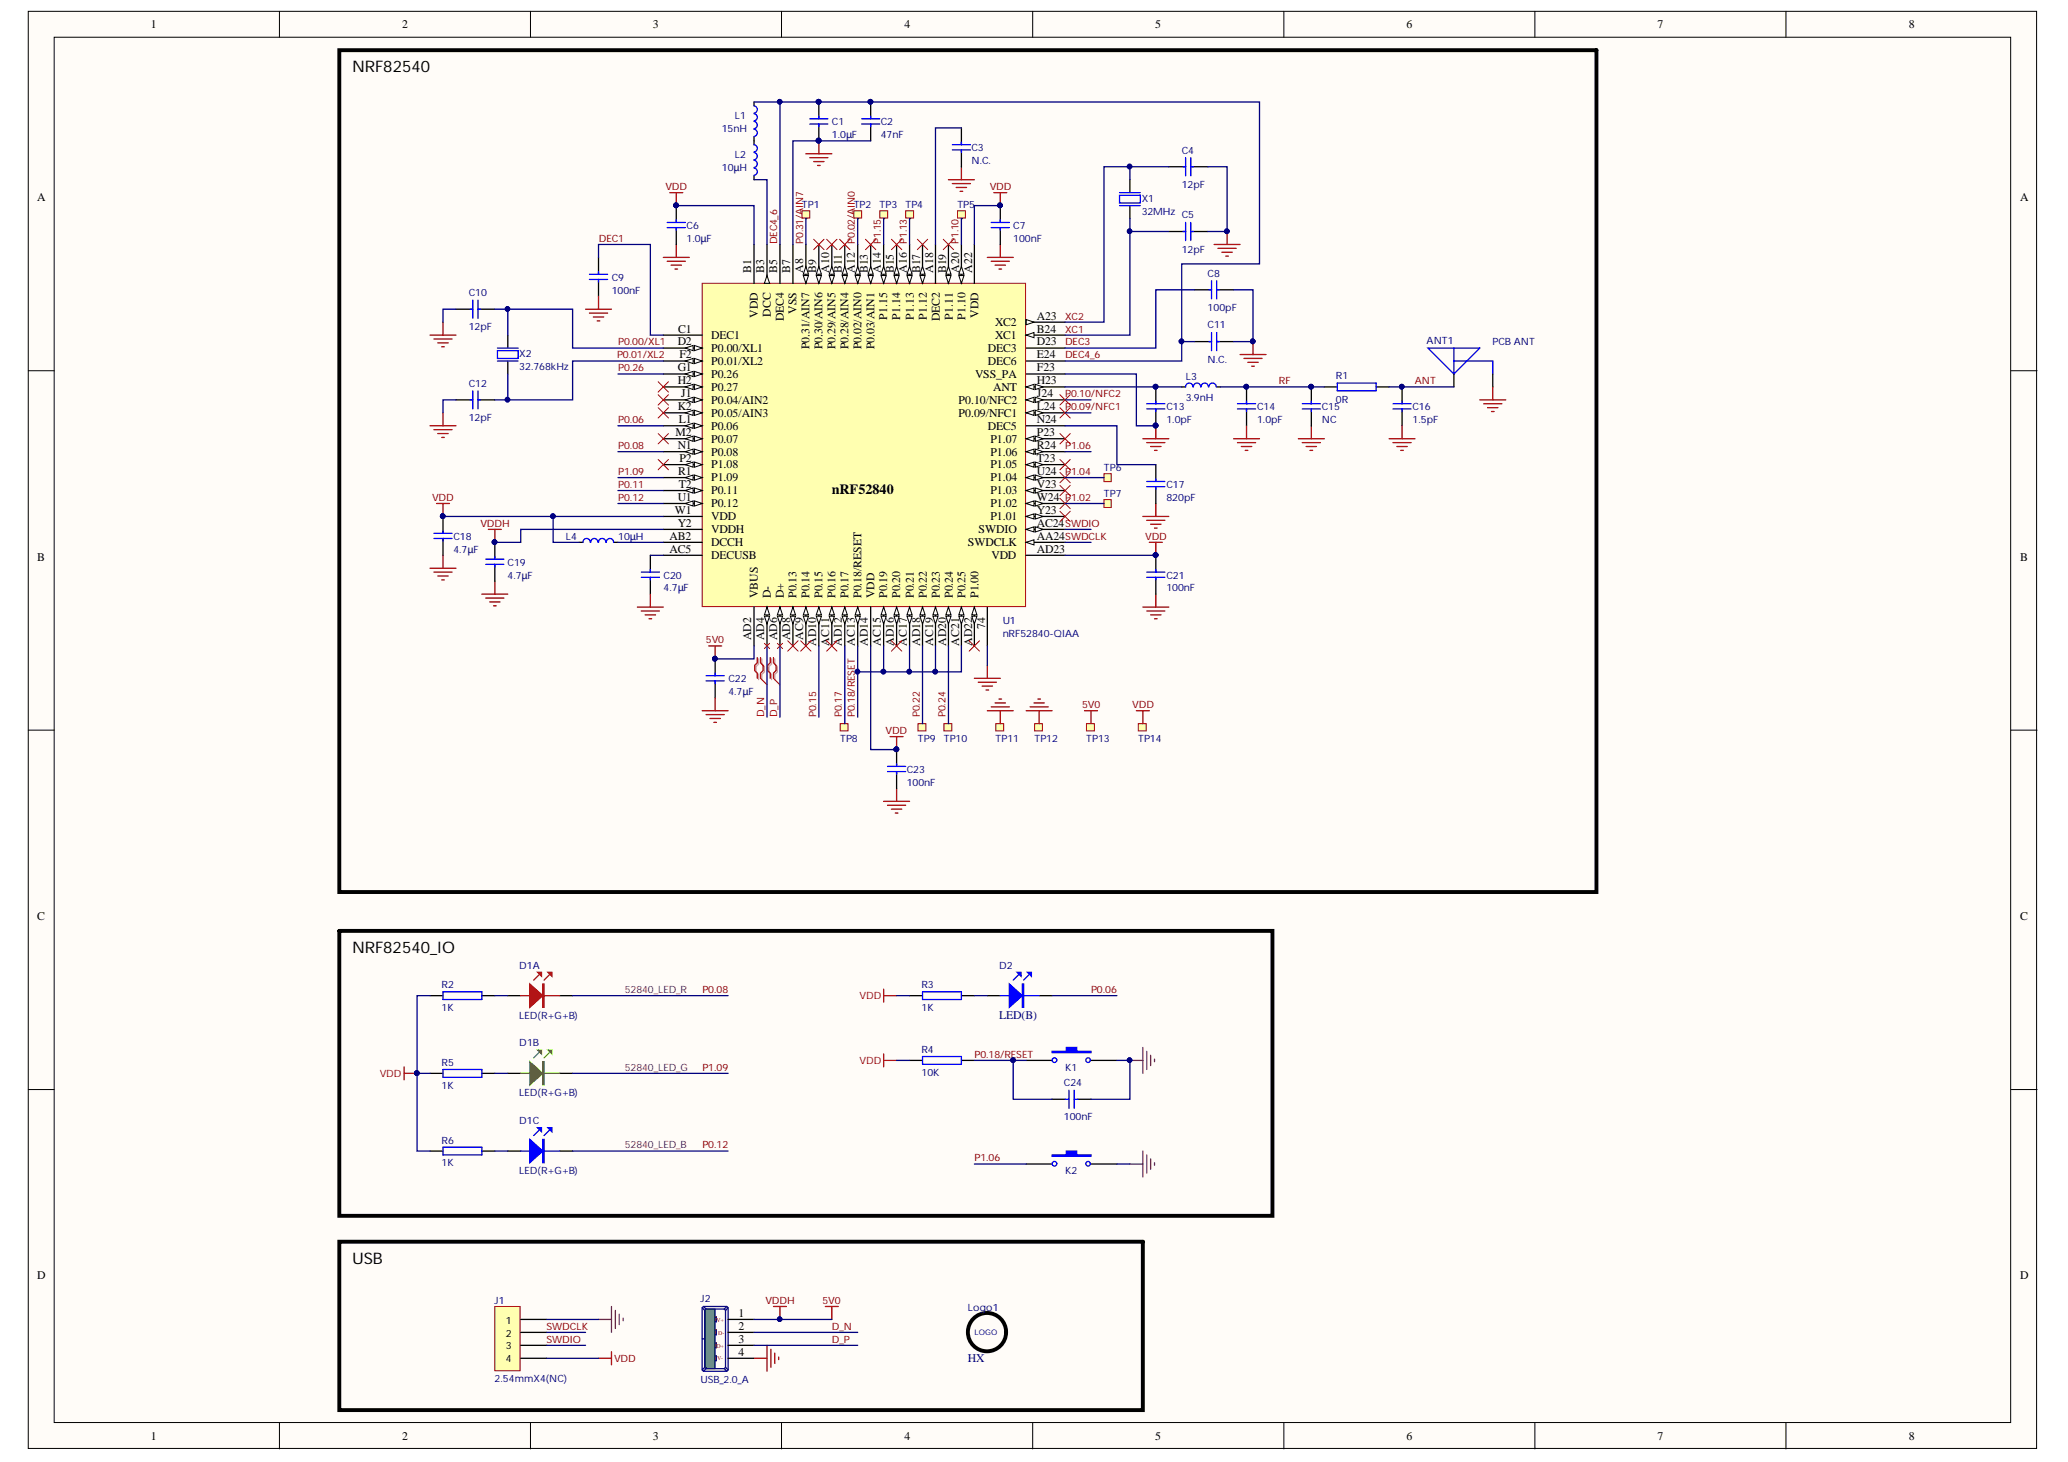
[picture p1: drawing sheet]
<svg xmlns="http://www.w3.org/2000/svg" width="297mm" height="210mm" viewBox="0 0 297 210" stroke-linecap="round" stroke-linejoin="round" font-family="sans-serif">
<defs><g id="words">
<g font-size="2.3">
<text x="50.6" y="10.3">NRF82540</text>
<text x="50.6" y="136.8">NRF82540_IO</text>
<text x="50.6" y="181.4">USB</text>
</g>
<text font-size="2" x="119.5" y="70.9">nRF52840</text>
<g font-size="1.7">
<text x="21.7" y="4.1">1</text>
<text x="57.8" y="4.1">2</text>
<text x="93.8" y="4.1">3</text>
<text x="129.9" y="4.1">4</text>
<text x="165.9" y="4.1">5</text>
<text x="202" y="4.1">6</text>
<text x="238.1" y="4.1">7</text>
<text x="274.2" y="4.1">8</text>
<text x="5.3" y="28.9">A</text>
<text x="290.2" y="28.9">A</text>
<text x="107.9" y="39.2" transform="rotate(-90 107.9 39.2)">B1</text>
<text x="109.8" y="39.2" transform="rotate(-90 109.8 39.2)">B3</text>
<text x="111.6" y="39.2" transform="rotate(-90 111.6 39.2)">B5</text>
<text x="113.5" y="39.2" transform="rotate(-90 113.5 39.2)">B7</text>
<text x="115.4" y="39.2" transform="rotate(-90 115.4 39.2)">A8</text>
<text x="117.2" y="39.2" transform="rotate(-90 117.2 39.2)">B9</text>
<text x="119.1" y="39.2" transform="rotate(-90 119.1 39.2)">A10</text>
<text x="120.9" y="39.2" transform="rotate(-90 120.9 39.2)">B11</text>
<text x="122.8" y="39.2" transform="rotate(-90 122.8 39.2)">A12</text>
<text x="124.7" y="39.2" transform="rotate(-90 124.7 39.2)">B13</text>
<text x="126.5" y="39.2" transform="rotate(-90 126.5 39.2)">A14</text>
<text x="128.4" y="39.2" transform="rotate(-90 128.4 39.2)">B15</text>
<text x="130.2" y="39.2" transform="rotate(-90 130.2 39.2)">A16</text>
<text x="132.2" y="39.2" transform="rotate(-90 132.2 39.2)">B17</text>
<text x="134" y="39.2" transform="rotate(-90 134 39.2)">A18</text>
<text x="135.9" y="39.2" transform="rotate(-90 135.9 39.2)">B19</text>
<text x="137.8" y="39.2" transform="rotate(-90 137.8 39.2)">A20</text>
<text x="139.6" y="39.2" transform="rotate(-90 139.6 39.2)">A22</text>
<text x="97.4" y="47.7">C1</text>
<text x="108.8" y="45.6" transform="rotate(-90 108.8 45.6)">VDD</text>
<text x="110.7" y="45.5" transform="rotate(-90 110.7 45.5)">DCC</text>
<text x="112.6" y="46.1" transform="rotate(-90 112.6 46.1)">DEC4</text>
<text x="114.4" y="45" transform="rotate(-90 114.4 45)">VSS</text>
<text x="127.4" y="45.9" transform="rotate(-90 127.4 45.9)">P1.15</text>
<text x="129.3" y="45.9" transform="rotate(-90 129.3 45.9)">P1.14</text>
<text x="131.3" y="45.9" transform="rotate(-90 131.3 45.9)">P1.13</text>
<text x="133.1" y="45.9" transform="rotate(-90 133.1 45.9)">P1.12</text>
<text x="135" y="46.1" transform="rotate(-90 135 46.1)">DEC2</text>
<text x="136.8" y="45.9" transform="rotate(-90 136.8 45.9)">P1.11</text>
<text x="138.7" y="45.9" transform="rotate(-90 138.7 45.9)">P1.10</text>
<text x="140.6" y="45.6" transform="rotate(-90 140.6 45.6)">VDD</text>
<text x="142.9" y="46.8">XC2</text>
<text x="148.9" y="47.7">B24</text>
<text x="148.9" y="45.9">A23</text>
<text x="97.3" y="49.6">D2</text>
<text x="97.3" y="53.3">G1</text>
<text x="97.6" y="51.5">F2</text>
<text x="102.2" y="48.7">DEC1</text>
<text x="102.2" y="50.5">P0.00/XL1</text>
<text x="102.2" y="52.4">P0.01/XL2</text>
<text x="116.3" y="50.1" transform="rotate(-90 116.3 50.1)">P0.31/AIN7</text>
<text x="118.1" y="50.1" transform="rotate(-90 118.1 50.1)">P0.30/AIN6</text>
<text x="120" y="50.1" transform="rotate(-90 120 50.1)">P0.29/AIN5</text>
<text x="121.9" y="50.1" transform="rotate(-90 121.9 50.1)">P0.28/AIN4</text>
<text x="123.7" y="50.1" transform="rotate(-90 123.7 50.1)">P0.02/AIN0</text>
<text x="125.6" y="50.1" transform="rotate(-90 125.6 50.1)">P0.03/AIN1</text>
<text x="141.9" y="52.4">DEC6</text>
<text x="141.9" y="50.5">DEC3</text>
<text x="142.9" y="48.7">XC1</text>
<text x="148.9" y="53.3">F23</text>
<text x="148.9" y="51.5">E24</text>
<text x="148.9" y="49.6">D23</text>
<text x="97.3" y="55.2">H2</text>
<text x="97.3" y="58.9">K2</text>
<text x="97.8" y="57">J1</text>
<text x="102.2" y="54.3">P0.26</text>
<text x="102.2" y="56.1">P0.27</text>
<text x="102.2" y="58">P0.04/AIN2</text>
<text x="102.2" y="59.8">P0.05/AIN3</text>
<text x="137.7" y="59.8">P0.09/NFC1</text>
<text x="137.7" y="58">P0.10/NFC2</text>
<text x="140.1" y="54.3">VSS_PA</text>
<text x="142.7" y="56.1">ANT</text>
<text x="148.9" y="55.2">H23</text>
<text x="148.9" y="58.9">L24</text>
<text x="148.9" y="57">J24</text>
<text x="97" y="62.6">M2</text>
<text x="97.3" y="64.5">N1</text>
<text x="97.5" y="60.8">L1</text>
<text x="102.2" y="61.7">P0.06</text>
<text x="102.2" y="63.5">P0.07</text>
<text x="102.2" y="65.4">P0.08</text>
<text x="141.9" y="61.7">DEC5</text>
<text x="142.2" y="65.4">P1.06</text>
<text x="142.2" y="63.5">P1.07</text>
<text x="148.9" y="60.8">N24</text>
<text x="148.9" y="64.5">R24</text>
<text x="148.9" y="62.6">P23</text>
<text x="97.3" y="71.9">U1</text>
<text x="97.4" y="68.2">R1</text>
<text x="97.5" y="70.1">T2</text>
<text x="97.6" y="66.3">P2</text>
<text x="102.2" y="69.1">P1.09</text>
<text x="102.2" y="67.3">P1.08</text>
<text x="102.2" y="71">P0.11</text>
<text x="142.2" y="71">P1.03</text>
<text x="142.2" y="69.1">P1.04</text>
<text x="142.2" y="67.3">P1.05</text>
<text x="148.9" y="71.9">W24</text>
<text x="148.9" y="70.1">V23</text>
<text x="148.9" y="68.2">U24</text>
<text x="148.9" y="66.3">T23</text>
<text x="96.2" y="77.5">AB2</text>
<text x="96.9" y="73.8">W1</text>
<text x="97.3" y="75.6">Y2</text>
<text x="102.2" y="74.7">VDD</text>
<text x="102.2" y="76.6">VDDH</text>
<text x="102.2" y="72.8">P0.12</text>
<text x="140.6" y="76.6">SWDIO</text>
<text x="142.2" y="74.7">P1.01</text>
<text x="142.2" y="72.8">P1.02</text>
<text x="148.9" y="77.5">AA24</text>
<text x="148.9" y="75.6">AC24</text>
<text x="148.9" y="73.8">Y23</text>
<text x="5.3" y="80.5">B</text>
<text x="96.2" y="79.3">AC5</text>
<text x="102.2" y="78.4">DCCH</text>
<text x="102.2" y="80.3">DECUSB</text>
<text x="139" y="78.4">SWDCLK</text>
<text x="142.4" y="80.3">VDD</text>
<text x="148.9" y="79.3">AD23</text>
<text x="290.2" y="80.5">B</text>
<text x="108.8" y="85.9" transform="rotate(-90 108.8 85.9)">VBUS</text>
<text x="110.7" y="85.9" transform="rotate(-90 110.7 85.9)">D-</text>
<text x="112.6" y="85.9" transform="rotate(-90 112.6 85.9)">D+</text>
<text x="114.4" y="85.9" transform="rotate(-90 114.4 85.9)">P0.13</text>
<text x="116.3" y="85.9" transform="rotate(-90 116.3 85.9)">P0.14</text>
<text x="118.1" y="85.9" transform="rotate(-90 118.1 85.9)">P0.15</text>
<text x="120" y="85.9" transform="rotate(-90 120 85.9)">P0.16</text>
<text x="121.9" y="85.9" transform="rotate(-90 121.9 85.9)">P0.17</text>
<text x="123.7" y="85.9" transform="rotate(-90 123.7 85.9)">P0.18/RESET</text>
<text x="125.6" y="85.9" transform="rotate(-90 125.6 85.9)">VDD</text>
<text x="127.4" y="85.9" transform="rotate(-90 127.4 85.9)">P0.19</text>
<text x="129.3" y="85.9" transform="rotate(-90 129.3 85.9)">P0.20</text>
<text x="131.3" y="85.9" transform="rotate(-90 131.3 85.9)">P0.21</text>
<text x="133.1" y="85.9" transform="rotate(-90 133.1 85.9)">P0.22</text>
<text x="135" y="85.9" transform="rotate(-90 135 85.9)">P0.23</text>
<text x="136.8" y="85.9" transform="rotate(-90 136.8 85.9)">P0.24</text>
<text x="138.7" y="85.9" transform="rotate(-90 138.7 85.9)">P0.25</text>
<text x="140.6" y="85.9" transform="rotate(-90 140.6 85.9)">P1.00</text>
<text x="107.9" y="91.9" transform="rotate(-90 107.9 91.9)">AD2</text>
<text x="109.8" y="91.9" transform="rotate(-90 109.8 91.9)">AD4</text>
<text x="111.6" y="91.9" transform="rotate(-90 111.6 91.9)">AD6</text>
<text x="113.5" y="91.9" transform="rotate(-90 113.5 91.9)">AD8</text>
<text x="115.4" y="91.9" transform="rotate(-90 115.4 91.9)">AC9</text>
<text x="117.2" y="92.8" transform="rotate(-90 117.2 92.8)">AD10</text>
<text x="119.1" y="92.7" transform="rotate(-90 119.1 92.7)">AC11</text>
<text x="120.9" y="92.8" transform="rotate(-90 120.9 92.8)">AD12</text>
<text x="122.8" y="92.7" transform="rotate(-90 122.8 92.7)">AC13</text>
<text x="124.7" y="92.8" transform="rotate(-90 124.7 92.8)">AD14</text>
<text x="126.5" y="92.7" transform="rotate(-90 126.5 92.7)">AC15</text>
<text x="128.4" y="92.8" transform="rotate(-90 128.4 92.8)">AD16</text>
<text x="130.2" y="92.7" transform="rotate(-90 130.2 92.7)">AC17</text>
<text x="132.2" y="92.8" transform="rotate(-90 132.2 92.8)">AD18</text>
<text x="134" y="92.7" transform="rotate(-90 134 92.7)">AC19</text>
<text x="135.9" y="92.8" transform="rotate(-90 135.9 92.8)">AD20</text>
<text x="137.8" y="92.7" transform="rotate(-90 137.8 92.7)">AC21</text>
<text x="139.6" y="92.8" transform="rotate(-90 139.6 92.8)">AD22</text>
<text x="141.5" y="90.3" transform="rotate(-90 141.5 90.3)">74</text>
<text x="5.3" y="132.2">C</text>
<text x="290.2" y="132.2">C</text>
<text x="5.3" y="183.7">D</text>
<text x="290.2" y="183.7">D</text>
<text x="106.1" y="189.1">1</text>
<text x="106.1" y="191">2</text>
<text x="106.1" y="192.8">3</text>
<text x="106.1" y="194.7">4</text>
<text x="21.7" y="206.8">1</text>
<text x="57.8" y="206.8">2</text>
<text x="93.8" y="206.8">3</text>
<text x="129.9" y="206.8">4</text>
<text x="165.9" y="206.8">5</text>
<text x="202" y="206.8">6</text>
<text x="238.1" y="206.8">7</text>
<text x="274.2" y="206.8">8</text>
</g>
<g font-size="1.7" fill="#000080">
<text x="143.5" y="146.3">LED(B)</text>
<text x="139" y="195.6">HX</text>
</g>
<g font-size="1.4" fill="#000080">
<text x="105.5" y="17.1">L1</text>
<text x="103.7" y="18.9">15nH</text>
<text x="105.5" y="22.6">L2</text>
<text x="119.5" y="18">C1</text>
<text x="119.5" y="19.9">1.0µF</text>
<text x="126.5" y="18">C2</text>
<text x="126.5" y="19.9">47nF</text>
<text x="139.5" y="21.7">C3</text>
<text x="139.5" y="23.6">N.C.</text>
<text x="169.7" y="22.1">C4</text>
<text x="103.7" y="24.5">10µH</text>
<text x="115.2" y="29.9">TP1</text>
<text x="122.6" y="29.9">TP2</text>
<text x="126.4" y="29.9">TP3</text>
<text x="130.1" y="29.9">TP4</text>
<text x="137.5" y="29.9">TP5</text>
<text x="164" y="29">X1</text>
<text x="169.7" y="27">12pF</text>
<text x="98.6" y="32.9">C6</text>
<text x="98.6" y="34.7">1.0µF</text>
<text x="145.5" y="32.9">C7</text>
<text x="145.5" y="34.7">100nF</text>
<text x="164" y="30.8">32MHz</text>
<text x="169.7" y="31.4">C5</text>
<text x="87.9" y="40.3">C9</text>
<text x="169.7" y="36.3">12pF</text>
<text x="173.5" y="39.7">C8</text>
<text x="67.3" y="42.5">C10</text>
<text x="67.3" y="47.4">12pF</text>
<text x="87.9" y="42.2">100nF</text>
<text x="173.5" y="44.6">100pF</text>
<text x="173.5" y="47.2">C11</text>
<text x="74.6" y="51.3">X2</text>
<text x="74.6" y="53.2">32.768kHz</text>
<text x="173.5" y="52.1">N.C.</text>
<text x="204.9" y="49.4">ANT1</text>
<text x="214.4" y="49.6">PCB ANT</text>
<text x="67.3" y="55.5">C12</text>
<text x="167.5" y="58.9">C13</text>
<text x="170.3" y="54.6">L3</text>
<text x="170.3" y="57.6">3.9nH</text>
<text x="180.6" y="58.9">C14</text>
<text x="189.9" y="58.9">C15</text>
<text x="191.9" y="54.4">R1</text>
<text x="191.9" y="57.8">0R</text>
<text x="202.9" y="58.9">C16</text>
<text x="67.3" y="60.4">12pF</text>
<text x="167.5" y="60.8">1.0pF</text>
<text x="180.6" y="60.8">1.0pF</text>
<text x="189.9" y="60.8">NC</text>
<text x="202.9" y="60.8">1.5pF</text>
<text x="158.6" y="71.4">TP7</text>
<text x="158.6" y="67.6">TP6</text>
<text x="167.5" y="70.1">C17</text>
<text x="167.5" y="71.9">820pF</text>
<text x="65.1" y="77.5">C18</text>
<text x="81.3" y="77.5">L4</text>
<text x="88.8" y="77.5">10µH</text>
<text x="65.1" y="79.3">4.7µF</text>
<text x="72.9" y="81.2">C19</text>
<text x="72.9" y="83.1">4.7µF</text>
<text x="95.3" y="83.1">C20</text>
<text x="167.5" y="83.1">C21</text>
<text x="95.3" y="84.9">4.7µF</text>
<text x="144" y="89.6">U1</text>
<text x="167.5" y="84.9">100nF</text>
<text x="144" y="91.4">nRF52840-QIAA</text>
<text x="104.6" y="97.9">C22</text>
<text x="104.6" y="99.8">4.7µF</text>
<text x="120.7" y="106.5">TP8</text>
<text x="131.8" y="106.5">TP9</text>
<text x="135.6" y="106.5">TP10</text>
<text x="143" y="106.5">TP11</text>
<text x="148.6" y="106.5">TP12</text>
<text x="156" y="106.5">TP13</text>
<text x="163.5" y="106.5">TP14</text>
<text x="130.2" y="110.9">C23</text>
<text x="130.2" y="112.8">100nF</text>
<text x="63.4" y="141.9">R2</text>
<text x="74.6" y="139.1">D1A</text>
<text x="132.4" y="141.9">R3</text>
<text x="143.5" y="139.1">D2</text>
<text x="63.4" y="145.2">1K</text>
<text x="74.6" y="146.3">LED(R+G+B)</text>
<text x="132.4" y="145.2">1K</text>
<text x="63.4" y="153">R5</text>
<text x="74.6" y="150.2">D1B</text>
<text x="132.4" y="151.2">R4</text>
<text x="132.4" y="154.5">10K</text>
<text x="152.8" y="156">C24</text>
<text x="153" y="153.7">K1</text>
<text x="63.4" y="156.3">1K</text>
<text x="74.6" y="157.4">LED(R+G+B)</text>
<text x="74.6" y="161.4">D1C</text>
<text x="152.8" y="160.8">100nF</text>
<text x="63.4" y="164.2">R6</text>
<text x="63.4" y="167.5">1K</text>
<text x="74.6" y="168.6">LED(R+G+B)</text>
<text x="153" y="168.6">K2</text>
<text x="71" y="187.2">J1</text>
<text x="100.6" y="187">J2</text>
<text x="139" y="188.2">Logo1</text>
<text x="71" y="198.4">2.54mmX4(NC)</text>
<text x="100.6" y="198.6">USB_2.0_A</text>
</g>
<g font-size="1.4" fill="#800000">
<text x="95.6" y="27.3">VDD</text>
<text x="142.2" y="27.3">VDD</text>
<text x="86" y="34.7">DEC1</text>
<text x="111.6" y="35.1" transform="rotate(-90 111.6 35.1)">DEC4_6</text>
<text x="115.4" y="35.1" transform="rotate(-90 115.4 35.1)">P0.31/AIN7</text>
<text x="122.8" y="35.1" transform="rotate(-90 122.8 35.1)">P0.02/AIN0</text>
<text x="126.5" y="35.1" transform="rotate(-90 126.5 35.1)">P1.15</text>
<text x="130.2" y="35.1" transform="rotate(-90 130.2 35.1)">P1.13</text>
<text x="137.7" y="35.1" transform="rotate(-90 137.7 35.1)">P1.10</text>
<text x="153" y="47.7">XC1</text>
<text x="153" y="45.9">XC2</text>
<text x="88.6" y="51.5">P0.01/XL2</text>
<text x="88.8" y="49.6">P0.00/XL1</text>
<text x="88.8" y="53.3">P0.26</text>
<text x="153" y="49.6">DEC3</text>
<text x="153" y="51.5">DEC4_6</text>
<text x="153" y="57">P0.10/NFC2</text>
<text x="153" y="58.9">P0.09/NFC1</text>
<text x="183.7" y="55.2">RF</text>
<text x="203.2" y="55.2">ANT</text>
<text x="88.8" y="64.5">P0.08</text>
<text x="88.8" y="60.8">P0.06</text>
<text x="153" y="64.5">P1.06</text>
<text x="62.1" y="71.9">VDD</text>
<text x="88.8" y="70.1">P0.11</text>
<text x="88.8" y="71.9">P0.12</text>
<text x="88.8" y="68.2">P1.09</text>
<text x="153" y="68.2">P1.04</text>
<text x="153" y="71.9">P1.02</text>
<text x="69" y="75.6">VDDH</text>
<text x="153" y="77.5">SWDCLK</text>
<text x="153" y="75.6">SWDIO</text>
<text x="164.5" y="77.5">VDD</text>
<text x="101.4" y="92.4">5V0</text>
<text x="155.4" y="101.7">5V0</text>
<text x="162.6" y="101.7">VDD</text>
<text x="109.8" y="103" transform="rotate(-90 109.8 103)">D_N</text>
<text x="111.6" y="103" transform="rotate(-90 111.6 103)">D_P</text>
<text x="117.2" y="103" transform="rotate(-90 117.2 103)">P0.15</text>
<text x="120.9" y="103" transform="rotate(-90 120.9 103)">P0.17</text>
<text x="122.8" y="103" transform="rotate(-90 122.8 103)">P0.18/RESET</text>
<text x="127.2" y="105.4">VDD</text>
<text x="132.1" y="103" transform="rotate(-90 132.1 103)">P0.22</text>
<text x="135.8" y="103" transform="rotate(-90 135.8 103)">P0.24</text>
<text x="100.9" y="142.5">P0.08</text>
<text x="156.7" y="142.5">P0.06</text>
<text x="100.9" y="153.7">P1.09</text>
<text x="140" y="151.8">P0.18/RESET</text>
<text x="100.9" y="164.9">P0.12</text>
<text x="140" y="166.7">P1.06</text>
<text x="78.5" y="191">SWDCLK</text>
<text x="109.9" y="187.2">VDDH</text>
<text x="118.1" y="187.2">5V0</text>
<text x="119.5" y="191">D_N</text>
<text x="78.5" y="192.8">SWDIO</text>
<text x="88.2" y="195.6">VDD</text>
<text x="119.5" y="192.8">D_P</text>
</g>
<g font-size="1.4" fill="#800080">
<text x="89.7" y="142.5">52840_LED_R</text>
<text x="89.7" y="153.7">52840_LED_G</text>
<text x="89.7" y="164.9">52840_LED_B</text>
</g>
<g font-size="1.4" fill="#f00">
<text x="123.5" y="143.5">VDD</text>
<text x="54.5" y="154.6">VDD</text>
<text x="123.5" y="152.8">VDD</text>
</g>
<g font-size="1.4">
<text x="72.6" y="190">1</text>
<text x="72.6" y="191.9">2</text>
<text x="72.6" y="193.8">3</text>
<text x="72.6" y="195.6">4</text>
</g>
<text font-size="1.1" fill="#000080" x="140" y="191.7">LOGO</text>
<g font-size=".8" fill="#f00">
<text x="102.9" y="189.8">V+</text>
<text x="103.2" y="191.6">D-</text>
<text x="102.9" y="193.5">D+</text>
<text x="103" y="195.2">V-</text>
</g>
</g></defs>
<g fill="#fffcf8" stroke="#000" stroke-width=".14">
<path d="M4.1 1.6h288.4v206.4h-288.4z"/>
<path d="M7.8 5.3h281v198.9h-281z"/>
</g>
<g fill="none" stroke="#000" stroke-width=".14">
<path d="M40.1 1.6v3.7M76.2 1.6v3.7M112.3 1.6v3.7M148.3 1.6v3.7M184.4 1.6v3.7M220.5 1.6v3.7M256.5 1.6v3.7M4.1 53.2h3.7M288.9 53.2h3.7M4.1 104.8h3.7M288.9 104.8h3.7M4.1 156.4h3.7"/>
<path d="M288.9 156.4h3.7M40.1 204.3v3.7M76.2 204.3v3.7M112.3 204.3v3.7M148.3 204.3v3.7M184.4 204.3v3.7M220.5 204.3v3.7M256.5 204.3v3.7"/>
</g>
<path d="M48.7 133.7h134.1v40.9h-134.1z" fill="none" stroke="#000" stroke-width=".56"/>
<path d="M147.4 152.2h3.7M156.7 152.2h3.7" fill="none" stroke="#000" stroke-width=".19"/>
<path d="M151.1 150.9h2.1v-.5h1.5v.5h2v.2h-5.6z" fill-rule="evenodd" fill="#00f"/>
<g fill="none" stroke="#00f" stroke-width=".19">
<path d="M132.5 151.7h5.6v1.1h-5.6zM151.1 150.9h2.1v-.5h1.5v.5h2v.2h-5.6zM153 157.8h.5M153.5 156.5v2.6M154.3 156.5v2.6M154.3 157.8h.5"/>
<circle cx="151.5" cy="152.2" r=".33"/>
<circle cx="156.3" cy="152.2" r=".33"/>
</g>
<path d="M141.8 87.2v5.5M130.6 152.2h1.9M138.1 152.2h1.9M151.1 157.8h1.9M154.8 157.8h1.9" fill="none" stroke="#000" stroke-width=".19"/>
<path d="M48.7 7.2h180.6v120.9h-180.6zM48.7 178.3h115.5v24.2h-115.5z" fill="none" stroke="#000" stroke-width=".56"/>
<path d="M58 153.2v1.8M58 154.1h1.9M126.9 151.3v1.9M126.9 152.2h1.9" fill="none" stroke="#f00" stroke-width=".19"/>
<g fill="#000080" stroke="#000080" stroke-width=".14">
<circle cx="59.9" cy="154.1" r=".33"/>
<circle cx="162.2" cy="152.2" r=".33"/>
</g>
<path d="M162.3 152.2h1.9M164.2 150.4v3.7M164.7 150.9v2.6M165.3 151.5v1.5M165.8 152.1v.3" fill="none" stroke="#800080" stroke-width=".19"/>
<path d="M100.9 40.7h46.4v46.4h-46.4z" fill="#ffffb0" stroke="#800000" stroke-width=".14"/>
<path d="M95.3 48.1h5.6M147.4 53.7h5.6M147.4 55.6h5.6M95.3 74.1h5.6" fill="none" stroke="#000" stroke-width=".19"/>
<path d="M147.4 55.6l1.1-.4v.7z" fill="#fffcf8"/>
<path d="M147.4 55.6l1.1-.4v.7z" fill="none" stroke="#000" stroke-width=".14"/>
<path d="M148.7 55.2l1.1 .4-1.1 .3z" fill="#fffcf8"/>
<path d="M148.7 55.2l1.1 .4-1.1 .3z" fill="none" stroke="#000" stroke-width=".14"/>
<path d="M147.4 51.8h5.6M147.4 50h5.6M147.4 48.1h5.6" fill="none" stroke="#000" stroke-width=".19"/>
<path d="M147.4 48.1l1.1-.4v.8z" fill="#fffcf8"/>
<path d="M147.4 48.1l1.1-.4v.8z" fill="none" stroke="#000" stroke-width=".14"/>
<path d="M147.4 46.3h5.6" fill="none" stroke="#000" stroke-width=".19"/>
<path d="M147.4 45.9l1.1 .4-1.1 .3z" fill="#fffcf8"/>
<path d="M147.4 45.9l1.1 .4-1.1 .3z" fill="none" stroke="#000" stroke-width=".14"/>
<path d="M138.1 35.1v5.6M140 35.1v5.6" fill="none" stroke="#000" stroke-width=".19"/>
<path d="M137.7 39.6h.8l-.4 1.1z" fill="#fffcf8"/>
<path d="M137.7 39.6h.8l-.4 1.1z" fill="none" stroke="#000" stroke-width=".14"/>
<path d="M138.1 38.3l.4 1.1h-.8z" fill="#fffcf8"/>
<path d="M138.1 38.3l.4 1.1h-.8z" fill="none" stroke="#000" stroke-width=".14"/>
<path d="M95.3 50h5.6" fill="none" stroke="#000" stroke-width=".19"/>
<path d="M99.7 49.6l1.2 .4-1.2 .3z" fill="#fffcf8"/>
<path d="M99.7 49.6l1.2 .4-1.2 .3z" fill="none" stroke="#000" stroke-width=".14"/>
<path d="M98.4 50l1.2-.4v.7z" fill="#fffcf8"/>
<path d="M98.4 50l1.2-.4v.7z" fill="none" stroke="#000" stroke-width=".14"/>
<path d="M95.3 51.8h5.6" fill="none" stroke="#000" stroke-width=".19"/>
<path d="M99.7 51.5l1.2 .3-1.2 .4z" fill="#fffcf8"/>
<path d="M99.7 51.5l1.2 .3-1.2 .4z" fill="none" stroke="#000" stroke-width=".14"/>
<path d="M98.4 51.8l1.2-.3v.7z" fill="#fffcf8"/>
<path d="M98.4 51.8l1.2-.3v.7z" fill="none" stroke="#000" stroke-width=".14"/>
<path d="M121.3 35.1v5.6" fill="none" stroke="#000" stroke-width=".19"/>
<path d="M121 39.6h.7l-.4 1.1z" fill="#fffcf8"/>
<path d="M121 39.6h.7l-.4 1.1z" fill="none" stroke="#000" stroke-width=".14"/>
<path d="M121.3 38.3l.4 1.1h-.7z" fill="#fffcf8"/>
<path d="M121.3 38.3l.4 1.1h-.7z" fill="none" stroke="#000" stroke-width=".14"/>
<path d="M108.3 35.1v5.6M110.2 35.1v5.6M112 35.1v5.6M113.9 35.1v5.6" fill="none" stroke="#000" stroke-width=".19"/>
<path d="M110.2 39.6l.3 1.1h-.7z" fill="#fffcf8"/>
<path d="M110.2 39.6l.3 1.1h-.7z" fill="none" stroke="#000" stroke-width=".14"/>
<path d="M147.4 77.9h5.6" fill="none" stroke="#000" stroke-width=".19"/>
<path d="M147.4 77.9l1.1-.4v.7z" fill="#fffcf8"/>
<path d="M147.4 77.9l1.1-.4v.7z" fill="none" stroke="#000" stroke-width=".14"/>
<path d="M147.4 76h5.6" fill="none" stroke="#000" stroke-width=".19"/>
<path d="M147.4 76l1.1-.4v.8z" fill="#fffcf8"/>
<path d="M147.4 76l1.1-.4v.8z" fill="none" stroke="#000" stroke-width=".14"/>
<path d="M148.7 75.6l1.1 .4-1.1 .4z" fill="#fffcf8"/>
<path d="M148.7 75.6l1.1 .4-1.1 .4z" fill="none" stroke="#000" stroke-width=".14"/>
<path d="M147.4 74.1h5.6" fill="none" stroke="#000" stroke-width=".19"/>
<path d="M147.4 74.1l1.1-.3v.7z" fill="#fffcf8"/>
<path d="M147.4 74.1l1.1-.3v.7z" fill="none" stroke="#000" stroke-width=".14"/>
<path d="M148.7 73.8l1.1 .3-1.1 .4z" fill="#fffcf8"/>
<path d="M148.7 73.8l1.1 .3-1.1 .4z" fill="none" stroke="#000" stroke-width=".14"/>
<path d="M110.2 87.2v5.5" fill="none" stroke="#000" stroke-width=".19"/>
<path d="M110.2 87.2l.3 1.1h-.7z" fill="#fffcf8"/>
<path d="M110.2 87.2l.3 1.1h-.7z" fill="none" stroke="#000" stroke-width=".14"/>
<path d="M109.8 88.5h.7l-.3 1.1z" fill="#fffcf8"/>
<path d="M109.8 88.5h.7l-.3 1.1z" fill="none" stroke="#000" stroke-width=".14"/>
<path d="M126.9 87.2v5.5" fill="none" stroke="#000" stroke-width=".19"/>
<path d="M126.9 87.2l.4 1.1h-.7z" fill="#fffcf8"/>
<path d="M126.9 87.2l.4 1.1h-.7z" fill="none" stroke="#000" stroke-width=".14"/>
<path d="M126.6 88.5h.7l-.4 1.1z" fill="#fffcf8"/>
<path d="M126.6 88.5h.7l-.4 1.1z" fill="none" stroke="#000" stroke-width=".14"/>
<path d="M95.3 76h5.6M95.3 77.9h5.6M95.3 79.7h5.6M108.3 87.2v5.5M112 87.2v5.5" fill="none" stroke="#000" stroke-width=".19"/>
<path d="M112 87.2l.4 1.1h-.7z" fill="#fffcf8"/>
<path d="M112 87.2l.4 1.1h-.7z" fill="none" stroke="#000" stroke-width=".14"/>
<path d="M111.7 88.5h.7l-.4 1.1z" fill="#fffcf8"/>
<path d="M111.7 88.5h.7l-.4 1.1z" fill="none" stroke="#000" stroke-width=".14"/>
<path d="M128.8 87.2v5.5" fill="none" stroke="#000" stroke-width=".19"/>
<path d="M128.8 87.2l.4 1.1h-.8z" fill="#fffcf8"/>
<path d="M128.8 87.2l.4 1.1h-.8z" fill="none" stroke="#000" stroke-width=".14"/>
<path d="M128.4 88.5h.8l-.4 1.1z" fill="#fffcf8"/>
<path d="M128.4 88.5h.8l-.4 1.1z" fill="none" stroke="#000" stroke-width=".14"/>
<path d="M130.6 87.2v5.5" fill="none" stroke="#000" stroke-width=".19"/>
<path d="M130.6 87.2l.4 1.1h-.7z" fill="#fffcf8"/>
<path d="M130.6 87.2l.4 1.1h-.7z" fill="none" stroke="#000" stroke-width=".14"/>
<path d="M130.3 88.5h.7l-.4 1.1z" fill="#fffcf8"/>
<path d="M130.3 88.5h.7l-.4 1.1z" fill="none" stroke="#000" stroke-width=".14"/>
<path d="M132.5 87.2v5.5" fill="none" stroke="#000" stroke-width=".19"/>
<path d="M132.5 87.2l.4 1.1h-.8z" fill="#fffcf8"/>
<path d="M132.5 87.2l.4 1.1h-.8z" fill="none" stroke="#000" stroke-width=".14"/>
<path d="M132.1 88.5h.8l-.4 1.1z" fill="#fffcf8"/>
<path d="M132.1 88.5h.8l-.4 1.1z" fill="none" stroke="#000" stroke-width=".14"/>
<path d="M134.4 87.2v5.5" fill="none" stroke="#000" stroke-width=".19"/>
<path d="M134.4 87.2l.3 1.1h-.7z" fill="#fffcf8"/>
<path d="M134.4 87.2l.3 1.1h-.7z" fill="none" stroke="#000" stroke-width=".14"/>
<path d="M134 88.5h.7l-.3 1.1z" fill="#fffcf8"/>
<path d="M134 88.5h.7l-.3 1.1z" fill="none" stroke="#000" stroke-width=".14"/>
<path d="M136.2 87.2v5.5" fill="none" stroke="#000" stroke-width=".19"/>
<path d="M136.2 87.2l.4 1.1h-.7z" fill="#fffcf8"/>
<path d="M136.2 87.2l.4 1.1h-.7z" fill="none" stroke="#000" stroke-width=".14"/>
<path d="M135.9 88.5h.7l-.4 1.1z" fill="#fffcf8"/>
<path d="M135.9 88.5h.7l-.4 1.1z" fill="none" stroke="#000" stroke-width=".14"/>
<path d="M147.4 59.3h5.6M147.4 79.7h5.6" fill="none" stroke="#000" stroke-width=".19"/>
<path d="M147.4 59.3l1.1-.4v.7z" fill="#fffcf8"/>
<path d="M147.4 59.3l1.1-.4v.7z" fill="none" stroke="#000" stroke-width=".14"/>
<path d="M148.7 58.9l1.1 .4-1.1 .3z" fill="#fffcf8"/>
<path d="M148.7 58.9l1.1 .4-1.1 .3z" fill="none" stroke="#000" stroke-width=".14"/>
<path d="M95.3 68.6h5.6" fill="none" stroke="#000" stroke-width=".19"/>
<path d="M99.7 68.2l1.2 .4-1.2 .3z" fill="#fffcf8"/>
<path d="M99.7 68.2l1.2 .4-1.2 .3z" fill="none" stroke="#000" stroke-width=".14"/>
<path d="M98.4 68.6l1.2-.4v.7z" fill="#fffcf8"/>
<path d="M98.4 68.6l1.2-.4v.7z" fill="none" stroke="#000" stroke-width=".14"/>
<path d="M138.1 87.2v5.5" fill="none" stroke="#000" stroke-width=".19"/>
<path d="M138.1 87.2l.4 1.1h-.8z" fill="#fffcf8"/>
<path d="M138.1 87.2l.4 1.1h-.8z" fill="none" stroke="#000" stroke-width=".14"/>
<path d="M137.7 88.5h.8l-.4 1.1z" fill="#fffcf8"/>
<path d="M137.7 88.5h.8l-.4 1.1z" fill="none" stroke="#000" stroke-width=".14"/>
<path d="M140 87.2v5.5" fill="none" stroke="#000" stroke-width=".19"/>
<path d="M140 87.2l.3 1.1h-.7z" fill="#fffcf8"/>
<path d="M140 87.2l.3 1.1h-.7z" fill="none" stroke="#000" stroke-width=".14"/>
<path d="M139.6 88.5h.7l-.3 1.1z" fill="#fffcf8"/>
<path d="M139.6 88.5h.7l-.3 1.1z" fill="none" stroke="#000" stroke-width=".14"/>
<path d="M95.3 53.7h5.6" fill="none" stroke="#000" stroke-width=".19"/>
<path d="M99.7 53.3l1.2 .4-1.2 .4z" fill="#fffcf8"/>
<path d="M99.7 53.3l1.2 .4-1.2 .4z" fill="none" stroke="#000" stroke-width=".14"/>
<path d="M98.4 53.7l1.2-.4v.8z" fill="#fffcf8"/>
<path d="M98.4 53.7l1.2-.4v.8z" fill="none" stroke="#000" stroke-width=".14"/>
<path d="M95.3 55.6h5.6" fill="none" stroke="#000" stroke-width=".19"/>
<path d="M99.7 55.2l1.2 .4-1.2 .3z" fill="#fffcf8"/>
<path d="M99.7 55.2l1.2 .4-1.2 .3z" fill="none" stroke="#000" stroke-width=".14"/>
<path d="M98.4 55.6l1.2-.4v.7z" fill="#fffcf8"/>
<path d="M98.4 55.6l1.2-.4v.7z" fill="none" stroke="#000" stroke-width=".14"/>
<path d="M95.3 57.4h5.6" fill="none" stroke="#000" stroke-width=".19"/>
<path d="M99.7 57l1.2 .4-1.2 .4z" fill="#fffcf8"/>
<path d="M99.7 57l1.2 .4-1.2 .4z" fill="none" stroke="#000" stroke-width=".14"/>
<path d="M98.4 57.4l1.2-.4v.8z" fill="#fffcf8"/>
<path d="M98.4 57.4l1.2-.4v.8z" fill="none" stroke="#000" stroke-width=".14"/>
<path d="M95.3 59.3h5.6" fill="none" stroke="#000" stroke-width=".19"/>
<path d="M99.7 58.9l1.2 .4-1.2 .3z" fill="#fffcf8"/>
<path d="M99.7 58.9l1.2 .4-1.2 .3z" fill="none" stroke="#000" stroke-width=".14"/>
<path d="M98.4 59.3l1.2-.4v.7z" fill="#fffcf8"/>
<path d="M98.4 59.3l1.2-.4v.7z" fill="none" stroke="#000" stroke-width=".14"/>
<path d="M95.3 61.1h5.6" fill="none" stroke="#000" stroke-width=".19"/>
<path d="M99.7 60.8l1.2 .3-1.2 .4z" fill="#fffcf8"/>
<path d="M99.7 60.8l1.2 .3-1.2 .4z" fill="none" stroke="#000" stroke-width=".14"/>
<path d="M98.4 61.1l1.2-.3v.7z" fill="#fffcf8"/>
<path d="M98.4 61.1l1.2-.3v.7z" fill="none" stroke="#000" stroke-width=".14"/>
<path d="M95.3 63h5.6" fill="none" stroke="#000" stroke-width=".19"/>
<path d="M99.7 62.6l1.2 .4-1.2 .4z" fill="#fffcf8"/>
<path d="M99.7 62.6l1.2 .4-1.2 .4z" fill="none" stroke="#000" stroke-width=".14"/>
<path d="M98.4 63l1.2-.4v.8z" fill="#fffcf8"/>
<path d="M98.4 63l1.2-.4v.8z" fill="none" stroke="#000" stroke-width=".14"/>
<path d="M95.3 64.8h5.6" fill="none" stroke="#000" stroke-width=".19"/>
<path d="M99.7 64.5l1.2 .3-1.2 .4z" fill="#fffcf8"/>
<path d="M99.7 64.5l1.2 .3-1.2 .4z" fill="none" stroke="#000" stroke-width=".14"/>
<path d="M98.4 64.8l1.2-.3v.7z" fill="#fffcf8"/>
<path d="M98.4 64.8l1.2-.3v.7z" fill="none" stroke="#000" stroke-width=".14"/>
<path d="M95.3 66.7h5.6" fill="none" stroke="#000" stroke-width=".19"/>
<path d="M99.7 66.3l1.2 .4-1.2 .4z" fill="#fffcf8"/>
<path d="M99.7 66.3l1.2 .4-1.2 .4z" fill="none" stroke="#000" stroke-width=".14"/>
<path d="M98.4 66.7l1.2-.4v.8z" fill="#fffcf8"/>
<path d="M98.4 66.7l1.2-.4v.8z" fill="none" stroke="#000" stroke-width=".14"/>
<path d="M113.9 87.2v5.5" fill="none" stroke="#000" stroke-width=".19"/>
<path d="M113.9 87.2l.4 1.1h-.8z" fill="#fffcf8"/>
<path d="M113.9 87.2l.4 1.1h-.8z" fill="none" stroke="#000" stroke-width=".14"/>
<path d="M113.5 88.5h.8l-.4 1.1z" fill="#fffcf8"/>
<path d="M113.5 88.5h.8l-.4 1.1z" fill="none" stroke="#000" stroke-width=".14"/>
<path d="M115.8 87.2v5.5" fill="none" stroke="#000" stroke-width=".19"/>
<path d="M115.8 87.2l.3 1.1h-.7z" fill="#fffcf8"/>
<path d="M115.8 87.2l.3 1.1h-.7z" fill="none" stroke="#000" stroke-width=".14"/>
<path d="M115.4 88.5h.7l-.3 1.1z" fill="#fffcf8"/>
<path d="M115.4 88.5h.7l-.3 1.1z" fill="none" stroke="#000" stroke-width=".14"/>
<path d="M117.6 87.2v5.5" fill="none" stroke="#000" stroke-width=".19"/>
<path d="M117.6 87.2l.4 1.1h-.8z" fill="#fffcf8"/>
<path d="M117.6 87.2l.4 1.1h-.8z" fill="none" stroke="#000" stroke-width=".14"/>
<path d="M117.2 88.5h.8l-.4 1.1z" fill="#fffcf8"/>
<path d="M117.2 88.5h.8l-.4 1.1z" fill="none" stroke="#000" stroke-width=".14"/>
<path d="M119.5 87.2v5.5" fill="none" stroke="#000" stroke-width=".19"/>
<path d="M119.5 87.2l.3 1.1h-.7z" fill="#fffcf8"/>
<path d="M119.5 87.2l.3 1.1h-.7z" fill="none" stroke="#000" stroke-width=".14"/>
<path d="M119.1 88.5h.7l-.3 1.1z" fill="#fffcf8"/>
<path d="M119.1 88.5h.7l-.3 1.1z" fill="none" stroke="#000" stroke-width=".14"/>
<path d="M95.3 70.4h5.6" fill="none" stroke="#000" stroke-width=".19"/>
<path d="M99.7 70.1l1.2 .3-1.2 .4z" fill="#fffcf8"/>
<path d="M99.7 70.1l1.2 .3-1.2 .4z" fill="none" stroke="#000" stroke-width=".14"/>
<path d="M98.4 70.4l1.2-.3v.7z" fill="#fffcf8"/>
<path d="M98.4 70.4l1.2-.3v.7z" fill="none" stroke="#000" stroke-width=".14"/>
<path d="M95.3 72.3h5.6" fill="none" stroke="#000" stroke-width=".19"/>
<path d="M99.7 71.9l1.2 .4-1.2 .4z" fill="#fffcf8"/>
<path d="M99.7 71.9l1.2 .4-1.2 .4z" fill="none" stroke="#000" stroke-width=".14"/>
<path d="M98.4 72.3l1.2-.4v.8z" fill="#fffcf8"/>
<path d="M98.4 72.3l1.2-.4v.8z" fill="none" stroke="#000" stroke-width=".14"/>
<path d="M121.3 87.2v5.5" fill="none" stroke="#000" stroke-width=".19"/>
<path d="M121.3 87.2l.4 1.1h-.7z" fill="#fffcf8"/>
<path d="M121.3 87.2l.4 1.1h-.7z" fill="none" stroke="#000" stroke-width=".14"/>
<path d="M121 88.5h.7l-.4 1.1z" fill="#fffcf8"/>
<path d="M121 88.5h.7l-.4 1.1z" fill="none" stroke="#000" stroke-width=".14"/>
<path d="M123.2 87.2v5.5" fill="none" stroke="#000" stroke-width=".19"/>
<path d="M123.2 87.2l.4 1.1h-.8z" fill="#fffcf8"/>
<path d="M123.2 87.2l.4 1.1h-.8z" fill="none" stroke="#000" stroke-width=".14"/>
<path d="M122.8 88.5h.8l-.4 1.1z" fill="#fffcf8"/>
<path d="M122.8 88.5h.8l-.4 1.1z" fill="none" stroke="#000" stroke-width=".14"/>
<path d="M147.4 57.4h5.6M147.4 61.1h5.6" fill="none" stroke="#000" stroke-width=".19"/>
<path d="M147.4 57.4l1.1-.4v.8z" fill="#fffcf8"/>
<path d="M147.4 57.4l1.1-.4v.8z" fill="none" stroke="#000" stroke-width=".14"/>
<path d="M148.7 57l1.1 .4-1.1 .4z" fill="#fffcf8"/>
<path d="M148.7 57l1.1 .4-1.1 .4z" fill="none" stroke="#000" stroke-width=".14"/>
<path d="M125.1 35.1v5.6" fill="none" stroke="#000" stroke-width=".19"/>
<path d="M124.7 39.6h.7l-.3 1.1z" fill="#fffcf8"/>
<path d="M124.7 39.6h.7l-.3 1.1z" fill="none" stroke="#000" stroke-width=".14"/>
<path d="M125.1 38.3l.3 1.1h-.7z" fill="#fffcf8"/>
<path d="M125.1 38.3l.3 1.1h-.7z" fill="none" stroke="#000" stroke-width=".14"/>
<path d="M123.2 35.1v5.6" fill="none" stroke="#000" stroke-width=".19"/>
<path d="M122.8 39.6h.8l-.4 1.1z" fill="#fffcf8"/>
<path d="M122.8 39.6h.8l-.4 1.1z" fill="none" stroke="#000" stroke-width=".14"/>
<path d="M123.2 38.3l.4 1.1h-.8z" fill="#fffcf8"/>
<path d="M123.2 38.3l.4 1.1h-.8z" fill="none" stroke="#000" stroke-width=".14"/>
<path d="M119.5 35.1v5.6" fill="none" stroke="#000" stroke-width=".19"/>
<path d="M119.1 39.6h.7l-.3 1.1z" fill="#fffcf8"/>
<path d="M119.1 39.6h.7l-.3 1.1z" fill="none" stroke="#000" stroke-width=".14"/>
<path d="M119.5 38.3l.3 1.1h-.7z" fill="#fffcf8"/>
<path d="M119.5 38.3l.3 1.1h-.7z" fill="none" stroke="#000" stroke-width=".14"/>
<path d="M117.6 35.1v5.6" fill="none" stroke="#000" stroke-width=".19"/>
<path d="M117.2 39.6h.8l-.4 1.1z" fill="#fffcf8"/>
<path d="M117.2 39.6h.8l-.4 1.1z" fill="none" stroke="#000" stroke-width=".14"/>
<path d="M117.6 38.3l.4 1.1h-.8z" fill="#fffcf8"/>
<path d="M117.6 38.3l.4 1.1h-.8z" fill="none" stroke="#000" stroke-width=".14"/>
<path d="M115.8 35.1v5.6" fill="none" stroke="#000" stroke-width=".19"/>
<path d="M115.4 39.6h.7l-.3 1.1z" fill="#fffcf8"/>
<path d="M115.4 39.6h.7l-.3 1.1z" fill="none" stroke="#000" stroke-width=".14"/>
<path d="M115.8 38.3l.3 1.1h-.7z" fill="#fffcf8"/>
<path d="M115.8 38.3l.3 1.1h-.7z" fill="none" stroke="#000" stroke-width=".14"/>
<path d="M147.4 72.3h5.6M125.1 87.2v5.5" fill="none" stroke="#000" stroke-width=".19"/>
<path d="M147.4 72.3l1.1-.4v.8z" fill="#fffcf8"/>
<path d="M147.4 72.3l1.1-.4v.8z" fill="none" stroke="#000" stroke-width=".14"/>
<path d="M148.7 71.9l1.1 .4-1.1 .4z" fill="#fffcf8"/>
<path d="M148.7 71.9l1.1 .4-1.1 .4z" fill="none" stroke="#000" stroke-width=".14"/>
<path d="M147.4 70.4h5.6" fill="none" stroke="#000" stroke-width=".19"/>
<path d="M147.4 70.4l1.1-.3v.7z" fill="#fffcf8"/>
<path d="M147.4 70.4l1.1-.3v.7z" fill="none" stroke="#000" stroke-width=".14"/>
<path d="M148.7 70.1l1.1 .3-1.1 .4z" fill="#fffcf8"/>
<path d="M148.7 70.1l1.1 .3-1.1 .4z" fill="none" stroke="#000" stroke-width=".14"/>
<path d="M147.4 68.6h5.6" fill="none" stroke="#000" stroke-width=".19"/>
<path d="M147.4 68.6l1.1-.4v.7z" fill="#fffcf8"/>
<path d="M147.4 68.6l1.1-.4v.7z" fill="none" stroke="#000" stroke-width=".14"/>
<path d="M148.7 68.2l1.1 .4-1.1 .3z" fill="#fffcf8"/>
<path d="M148.7 68.2l1.1 .4-1.1 .3z" fill="none" stroke="#000" stroke-width=".14"/>
<path d="M147.4 66.7h5.6" fill="none" stroke="#000" stroke-width=".19"/>
<path d="M147.4 66.7l1.1-.4v.8z" fill="#fffcf8"/>
<path d="M147.4 66.7l1.1-.4v.8z" fill="none" stroke="#000" stroke-width=".14"/>
<path d="M148.7 66.3l1.1 .4-1.1 .4z" fill="#fffcf8"/>
<path d="M148.7 66.3l1.1 .4-1.1 .4z" fill="none" stroke="#000" stroke-width=".14"/>
<path d="M147.4 64.8h5.6" fill="none" stroke="#000" stroke-width=".19"/>
<path d="M147.4 64.8l1.1-.3v.7z" fill="#fffcf8"/>
<path d="M147.4 64.8l1.1-.3v.7z" fill="none" stroke="#000" stroke-width=".14"/>
<path d="M148.7 64.5l1.1 .3-1.1 .4z" fill="#fffcf8"/>
<path d="M148.7 64.5l1.1 .3-1.1 .4z" fill="none" stroke="#000" stroke-width=".14"/>
<path d="M147.4 63h5.6" fill="none" stroke="#000" stroke-width=".19"/>
<path d="M147.4 63l1.1-.4v.8z" fill="#fffcf8"/>
<path d="M147.4 63l1.1-.4v.8z" fill="none" stroke="#000" stroke-width=".14"/>
<path d="M148.7 62.6l1.1 .4-1.1 .4z" fill="#fffcf8"/>
<path d="M148.7 62.6l1.1 .4-1.1 .4z" fill="none" stroke="#000" stroke-width=".14"/>
<path d="M136.2 35.1v5.6" fill="none" stroke="#000" stroke-width=".19"/>
<path d="M135.9 39.6h.7l-.4 1.1z" fill="#fffcf8"/>
<path d="M135.9 39.6h.7l-.4 1.1z" fill="none" stroke="#000" stroke-width=".14"/>
<path d="M136.2 38.3l.4 1.1h-.7z" fill="#fffcf8"/>
<path d="M136.2 38.3l.4 1.1h-.7z" fill="none" stroke="#000" stroke-width=".14"/>
<path d="M132.5 35.1v5.6" fill="none" stroke="#000" stroke-width=".19"/>
<path d="M132.1 39.6h.8l-.4 1.1z" fill="#fffcf8"/>
<path d="M132.1 39.6h.8l-.4 1.1z" fill="none" stroke="#000" stroke-width=".14"/>
<path d="M132.5 38.3l.4 1.1h-.8z" fill="#fffcf8"/>
<path d="M132.5 38.3l.4 1.1h-.8z" fill="none" stroke="#000" stroke-width=".14"/>
<path d="M130.6 35.1v5.6" fill="none" stroke="#000" stroke-width=".19"/>
<path d="M130.3 39.6h.7l-.4 1.1z" fill="#fffcf8"/>
<path d="M130.3 39.6h.7l-.4 1.1z" fill="none" stroke="#000" stroke-width=".14"/>
<path d="M130.6 38.3l.4 1.1h-.7z" fill="#fffcf8"/>
<path d="M130.6 38.3l.4 1.1h-.7z" fill="none" stroke="#000" stroke-width=".14"/>
<path d="M128.8 35.1v5.6" fill="none" stroke="#000" stroke-width=".19"/>
<path d="M128.4 39.6h.8l-.4 1.1z" fill="#fffcf8"/>
<path d="M128.4 39.6h.8l-.4 1.1z" fill="none" stroke="#000" stroke-width=".14"/>
<path d="M128.8 38.3l.4 1.1h-.8z" fill="#fffcf8"/>
<path d="M128.8 38.3l.4 1.1h-.8z" fill="none" stroke="#000" stroke-width=".14"/>
<path d="M126.9 35.1v5.6" fill="none" stroke="#000" stroke-width=".19"/>
<path d="M126.6 39.6h.7l-.4 1.1z" fill="#fffcf8"/>
<path d="M126.6 39.6h.7l-.4 1.1z" fill="none" stroke="#000" stroke-width=".14"/>
<path d="M126.9 38.3l.4 1.1h-.7z" fill="#fffcf8"/>
<path d="M126.9 38.3l.4 1.1h-.7z" fill="none" stroke="#000" stroke-width=".14"/>
<g fill="none" stroke="#000" stroke-width=".19">
<path d="M108.3 14.6v.6M108.3 19.7v1.1M117.6 14.6v2.5M117.6 17.8v2.4M125.1 14.6v2.5M125.1 17.8v2.4M138.1 18.4v2.4M86 37v2.4M97.1 29.5v2.4M97.1 32.7v2.4M108.3 25.2v.6M134.4 35.1v5.6"/>
<path d="M138.1 21.5v2.4M143.7 29.5v2.4M143.7 32.7v2.4M162.3 25.8v1.9M162.3 29.5v1.9M167.9 33.2h2.4M167.9 23.9h2.4M171 33.2h2.5M171 23.9h2.5M65.5 57.4h2.4M65.5 44.4h2.4M68.7 57.4h2.4"/>
<path d="M68.7 44.4h2.4M72.9 48.1v1.9M72.9 51.8v1.9M86 40.1v2.4M166 55.6v2.4M166 58.7v2.4M169.7 55.6h.6M171.6 41.6h2.4M171.6 49h2.4M174.8 41.6h2.4M174.8 55.6h.5M174.8 49h2.4"/>
<path d="M179 55.6v2.4M179 58.7v2.4M188.4 55.6v2.4M188.4 58.7v2.4M63.6 74.1v2.5M63.6 77.3v2.4M71.1 77.9v2.4M83.2 77.9h.5M88.2 77.9h.6M93.4 79.7v2.4M166 66.7v2.4M166 69.9v2.4"/>
<path d="M166 79.7v2.4M71.1 81v2.4M93.4 82.9v2.4M102.7 94.6v2.4M102.7 97.8v2.4M166 82.9v2.4M128.8 107.6v2.4M128.8 110.8v2.4M141.8 142.9h1.9M149.3 142.9h1.8"/>
</g>
<path d="M109 94.6v.7l-.4 .4v.8l.4 .3v.8M109.4 94.6v.7l.4 .4v.8l-.4 .3v.8M110.8 94.6v.7l-.4 .4v.8l.4 .3v.8M111.3 94.6v.7l.4 .4v.8l-.4 .3v.8" fill="none" stroke="#d0a19e" stroke-width=".19"/>
<path d="M109.4 97.6l.8 .7M111.3 97.6l.7 .7" fill="none" stroke="#d0a19e" stroke-width=".14"/>
<path d="M108.8 94.4v.8l-.4 .3v.8l.4 .3v.8M109.2 94.4v.8l.4 .3v.8l-.4 .3v.8M110.6 94.4v.8l-.3 .3v.8l.3 .3v.8M111.1 94.4v.8l.4 .3v.8l-.4 .3v.8" fill="none" stroke="#f00" stroke-width=".19"/>
<path d="M109.2 97.4l1 .9M109.8 92.4l.7 .7M110.5 92.4l-.7 .7M111.1 97.4l.9 .9M111.7 92.4l.7 .7M112.4 92.4l-.7 .7" fill="none" stroke="#f00" stroke-width=".14"/>
<g fill="none" stroke="#00f" stroke-width=".19">
<path d="M108.3 15.2a.52 .52 0 0 1 .5 .5 .52 .52 0 0 1-.5 .5M108.3 16.3a.52 .52 0 0 1 .5 .5 .52 .52 0 0 1-.5 .6M108.3 17.4a.52 .52 0 0 1 .5 .6 .52 .52 0 0 1-.5 .5M108.3 18.6a.52 .52 0 0 1 .5 .5 .52 .52 0 0 1-.5 .5M116.3 17.1h2.6M116.3 17.8h2.6M117.6 16.7v.4M117.6 17.8v.4M123.8 17.1h2.6M123.8 17.8h2.6M125.1 16.7v.4M125.1 17.8v.4"/>
<path d="M84.7 39.4h2.6M86 39v.4M95.8 32.7h2.6M95.8 31.9h2.6M97.1 31.6v.3M97.1 32.7v.4M108.3 20.8a.52 .52 0 0 1 .5 .5 .52 .52 0 0 1-.5 .5M108.3 21.9a.52 .52 0 0 1 .5 .5 .52 .52 0 0 1-.5 .5M108.3 23a.52 .52 0 0 1 .5 .5 .52 .52 0 0 1-.5 .6M108.3 24.1a.52 .52 0 0 1 .5 .6 .52 .52 0 0 1-.5 .5M136.8 21.5h2.6M136.8 20.8h2.6"/>
<path d="M138.1 20.4v.4M138.1 21.5v.4M142.4 32.7h2.6M142.4 31.9h2.6M143.7 31.6v.3M143.7 32.7v.4M160.8 28h3v1.1h-3zM160.8 29.5h3M160.8 27.7h3M169.9 33.2h.4M169.9 23.9h.4M170.3 22.6v2.6"/>
<path d="M170.3 31.9v2.6M171 22.6v2.6M171 31.9v2.6M171 33.2h.4M171 23.9h.4M67.5 57.4h.4M67.5 44.4h.4M67.9 43.1v2.6M67.9 56.1v2.6M68.7 43.1v2.6M68.7 56.1v2.6M68.7 57.4h.3"/>
<path d="M68.7 44.4h.3M71.4 50.3h3v1.2h-3zM71.4 50h3M71.4 51.8h3M84.7 40.1h2.6M86 40.1v.4M164.7 58h2.6M164.7 58.7h2.6M166 57.6v.4M166 58.7v.4M171.3 55.5a.52 .52 0 0 0-.5-.5 .52 .52 0 0 0-.5 .6M172.5 55.5a.52 .52 0 0 0-.6-.5 .52 .52 0 0 0-.5 .6"/>
<path d="M173.6 55.5a.51 .51 0 0 0-.6-.5 .51 .51 0 0 0-.5 .6M173.6 41.6h.4M173.6 49h.4M174 40.3v2.6M174 47.7v2.6M174.7 55.5a.52 .52 0 0 0-.5-.5 .52 .52 0 0 0-.6 .6M174.8 40.3v2.6M174.8 47.7v2.6M174.8 41.6h.3M174.8 49h.3M177.7 58h2.6M177.7 58.7h2.6"/>
<path d="M179 57.6v.4M179 58.7v.4M187.1 58h2.6M187.1 58.7h2.6M188.4 57.6v.4M188.4 58.7v.4M62.3 77.3h2.6M62.3 76.6h2.6M63.6 76.2v.4M63.6 77.3v.4M71.1 79.9v.4M84.8 77.9a.52 .52 0 0 0-.5-.6 .52 .52 0 0 0-.6 .6"/>
<path d="M85.9 77.9a.51 .51 0 0 0-.5-.6 .51 .51 0 0 0-.5 .6M87 77.9a.52 .52 0 0 0-.5-.6 .52 .52 0 0 0-.5 .6M88.1 77.9a.52 .52 0 0 0-.5-.6 .52 .52 0 0 0-.5 .6M164.7 69.9h2.6M164.7 69.1h2.6M166 68.8v.3M166 69.9v.3M69.8 81h2.6M69.8 80.3h2.6M71.1 81v.4M92.1 82.9h2.6M92.1 82.1h2.6"/>
<path d="M93.4 81.8v.3M93.4 82.9v.4M101.4 97.8h2.6M101.4 97h2.6M102.7 96.6v.4M102.7 97.8v.3M164.7 82.9h2.6M164.7 82.1h2.6M166 81.8v.3M166 82.9v.4M127.5 110.8h2.6M127.5 110h2.6"/>
<path d="M128.8 109.7v.3M128.8 110.8v.4M146.3 140l-.8 .7M147.8 140l-.8 .7M143.7 142.9h5.6"/>
</g>
<g fill="none" stroke="#800000" stroke-width=".19">
<path d="M95.3 37h3.7M95.8 37.5h2.6M96.2 27.7h1.9M96.4 38.1h1.5M97 38.6h.3M97.1 27.7v1.8M97.1 35.1v1.9M115.8 22.1h3.7M116.3 22.6h2.6M116.9 23.2h1.5M117.4 23.8h.4M117.6 20.2v1.9"/>
<path d="M136.2 25.8h3.8M136.8 26.4h2.6M137.3 26.9h1.5M137.9 27.5h.4M138.1 23.9v1.9M141.8 37h3.7M142.4 37.5h2.6M142.7 27.7h1.9M142.9 38.1h1.5M143.5 38.6h.4M143.7 27.7v1.8M143.7 35.1v1.9"/>
<path d="M174.4 35.1h3.7M175 35.7h2.6M175.5 36.2h1.5M176.1 36.8h.3M176.3 33.2v1.9M61.8 48.1h3.7M62.3 48.7h2.6M62.9 49.2h1.5M63.4 49.8h.4M63.6 46.3v1.8M63.6 59.3v1.8M84.1 44.4h3.7"/>
<path d="M84.7 45h2.6M85.2 45.5h1.5M85.8 46.1h.4M86 42.5v1.9M178.1 50.9h3.7M178.7 51.5h2.6M179.2 52h1.5M179.8 52.6h.4M180 49v1.9M61.8 61.1h3.7M62.3 61.7h2.6M62.7 72.3h1.9"/>
<path d="M62.9 62.2h1.5M63.4 62.8h.4M63.6 72.3v1.8M63.6 79.7v1.9M70.1 76h1.9M71.1 76v1.9M164.2 74.1h3.7M164.2 63h3.7M164.7 74.7h2.6M164.7 63.5h2.6M165.1 77.9h1.8M165.3 75.3h1.5"/>
<path d="M165.3 64.1h1.5M165.8 75.8h.4M165.8 64.7h.4M166 61.1v1.9M166 72.3v1.8M166 77.9v1.8M177.2 63h3.7M177.7 63.5h2.6M178.3 64.1h1.5M178.9 64.7h.3M179 61.1v1.9M186.5 63h3.7"/>
<path d="M187.1 63.5h2.6M187.6 64.1h1.5M188.2 64.7h.3M188.4 61.1v1.9M61.8 81.6h3.7M62.3 82.1h2.6M62.9 82.7h1.5M63.4 83.3h.4M69.2 85.3h3.7M69.8 85.9h2.6M70.3 86.4h1.5M70.9 87h.4"/>
<path d="M71.1 83.4v1.9M91.6 87.2h3.7M92.1 87.7h2.6M92.7 88.3h1.5M93.2 88.8h.4M93.4 85.3v1.9M101.8 92.7h1.9M102.7 92.7v1.9M140 97.4h3.7M140.5 97.9h2.6M141.1 98.5h1.5M141.6 99.1h.4"/>
<path d="M141.8 95.5v1.9M164.2 87.2h3.7M164.7 87.7h2.6M165.3 88.3h1.5M165.8 88.8h.4M166 85.3v1.9M100.9 102h3.7M101.4 102.6h2.6M102 103.2h1.5M102.5 103.7h.4M102.7 100.2v1.8M126.9 115.1h3.7"/>
<path d="M127.5 115.6h2.6M127.9 105.8h1.8M128 116.2h1.5M128.6 116.7h.4M128.8 105.8v1.8M128.8 113.2v1.9"/>
</g>
<g fill="#000080" stroke="#000080" stroke-width=".14">
<circle cx="97.1" cy="29.5" r=".33"/>
<circle cx="117.6" cy="20.2" r=".33"/>
<circle cx="117.6" cy="14.6" r=".33"/>
<circle cx="166" cy="61.1" r=".33"/>
<circle cx="166" cy="55.5" r=".33"/>
<circle cx="179.9" cy="49" r=".33"/>
<circle cx="102.7" cy="94.6" r=".33"/>
<circle cx="63.6" cy="74.1" r=".33"/>
<circle cx="176.2" cy="33.2" r=".33"/>
<circle cx="71" cy="77.8" r=".33"/>
<circle cx="128.7" cy="107.6" r=".33"/>
<circle cx="166" cy="79.7" r=".33"/>
<circle cx="143.6" cy="29.5" r=".33"/>
<circle cx="179" cy="55.5" r=".33"/>
<circle cx="125" cy="14.6" r=".33"/>
<circle cx="188.3" cy="55.5" r=".33"/>
</g>
<circle cx="141.8" cy="191.3" r="2.75" fill="none" stroke="#000" stroke-width=".56"/>
<path d="M145 141.3l1.8 1.6-1.8 1.7z" fill="#00f"/>
<path d="M145 141.3l1.8 1.6-1.8 1.7zM146.8 141.3h.2v3.3h-.2zM146.9 141.3v3.3" fill="none" stroke="#00f" stroke-width=".19"/>
<path d="M147.6 139.6h.5v.6z" fill="#00f"/>
<path d="M147.6 139.6h.5v.6z" fill="none" stroke="#00f" stroke-width=".19"/>
<path d="M146.1 139.6h.6v.6z" fill="#00f"/>
<path d="M146.1 139.6h.6v.6zM132.5 142.4h5.6v1.1h-5.6z" fill="none" stroke="#00f" stroke-width=".19"/>
<path d="M130.6 142.9h1.9M138.1 142.9h1.9M147.4 167.1h3.7M156.7 167.1h3.7" fill="none" stroke="#000" stroke-width=".19"/>
<path d="M126.9 142v1.9M126.9 142.9h1.9" fill="none" stroke="#f00" stroke-width=".19"/>
<path d="M151.1 165.8h2.1v-.5h1.5v.5h2v.2h-5.6z" fill-rule="evenodd" fill="#00f"/>
<g fill="none" stroke="#00f" stroke-width=".19">
<path d="M192.1 55h5.6v1.1h-5.6zM200.1 58h2.6M200.1 58.7h2.6M201.4 57.6v.4M201.4 58.7v.4M205.1 50h7.5l-3.8 3.7zM208.8 51.8h5.6v1.9M208.8 50v3.7M151.1 165.8h2.1v-.5h1.5v.5h2v.2h-5.6z"/>
<circle cx="151.5" cy="167.1" r=".33"/>
<circle cx="156.3" cy="167.1" r=".33"/>
</g>
<path d="M162.3 167.1h1.9M164.2 165.3v3.7M164.7 165.8v2.6M165.3 166.4v1.5M165.8 166.9v.4" fill="none" stroke="#800080" stroke-width=".19"/>
<g fill="none" stroke="#f00" stroke-width=".14">
<path d="M116.9 34.4l1.5 1.4M118.4 34.4l-1.5 1.4M120.6 34.4l1.5 1.4M122.1 34.4l-1.5 1.4M124.3 34.4l1.5 1.4M125.8 34.4l-1.5 1.4M128 34.4l1.5 1.4M129.5 34.4l-1.5 1.4M131.8 34.4l1.5 1.4M133.3 34.4l-1.5 1.4M94.5 54.8l1.5 1.5M94.5 58.5l1.5 1.5"/>
<path d="M96 54.8l-1.5 1.5M96 58.5l-1.5 1.5M94.5 62.2l1.5 1.5M94.5 66l1.5 1.5M96 62.2l-1.5 1.5M96 66l-1.5 1.5M152.2 66l1.5 1.5M152.2 69.7l1.5 1.5M153.7 66l-1.5 1.5M153.7 69.7l-1.5 1.5M113.1 92l1.5 1.5M114.6 92l-1.5 1.5"/>
<path d="M115 92l1.5 1.5M116.5 92l-1.5 1.5M118.7 92l1.5 1.5M120.2 92l-1.5 1.5"/>
</g>
<path d="M115.8 31.4h.1M190.2 55.6h1.9M197.7 55.6h1.8M201.4 55.6v2.4M201.4 58.7v2.4M208.8 53.7v1.9M214.4 53.7v1.9" fill="none" stroke="#000" stroke-width=".19"/>
<path d="M212.6 57.4h3.7M213.1 58h2.6M213.7 58.5h1.5M214.2 59.1h.4M214.4 55.6v1.8M199.5 63h3.7M200.1 63.5h2.6M200.6 64.1h1.5M201.2 64.7h.4M201.4 61.1v1.9" fill="none" stroke="#800000" stroke-width=".19"/>
<circle cx="201.3" cy="55.5" r=".33" fill="#000080" stroke="#000080" stroke-width=".14"/>
<path d="M115.2 30.3h1.1v1h-1.1z" fill="#ffffb0" stroke="#800000" stroke-width=".14"/>
<path d="M123.2 31.4h.1" fill="none" stroke="#000" stroke-width=".19"/>
<path d="M122.6 30.3h1.2v1h-1.2z" fill="#ffffb0" stroke="#800000" stroke-width=".14"/>
<path d="M126.9 31.4h.1" fill="none" stroke="#000" stroke-width=".19"/>
<path d="M126.4 30.3h1.1v1h-1.1z" fill="#ffffb0" stroke="#800000" stroke-width=".14"/>
<path d="M130.6 31.4h.1" fill="none" stroke="#000" stroke-width=".19"/>
<path d="M130.1 30.3h1.1v1h-1.1z" fill="#ffffb0" stroke="#800000" stroke-width=".14"/>
<path d="M138.1 31.4h.1" fill="none" stroke="#000" stroke-width=".19"/>
<path d="M137.5 30.3h1.2v1h-1.2z" fill="#ffffb0" stroke="#800000" stroke-width=".14"/>
<path d="M135.5 34.4l1.5 1.4M137 34.4l-1.5 1.4" fill="none" stroke="#f00" stroke-width=".14"/>
<path d="M132.5 103.9h.1" fill="none" stroke="#000" stroke-width=".19"/>
<path d="M131.9 103.9h1.1v1h-1.1z" fill="#ffffb0" stroke="#800000" stroke-width=".14"/>
<path d="M136.2 103.9h.1" fill="none" stroke="#000" stroke-width=".19"/>
<path d="M135.6 103.9h1.1v1h-1.1z" fill="#ffffb0" stroke="#800000" stroke-width=".14"/>
<g fill="none" stroke="#f00" stroke-width=".14">
<path d="M118.7 34.4l1.5 1.4M120.2 34.4l-1.5 1.4M152.2 58.5l1.5 1.5M152.2 56.7l1.5 1.5M153.7 58.5l-1.5 1.5M153.7 56.7l-1.5 1.5M152.2 73.4l1.5 1.5M152.2 71.5l1.5 1.5M152.2 67.8l1.5 1.5M152.2 62.2l1.5 1.5M153.7 73.4l-1.5 1.5M153.7 71.5l-1.5 1.5"/>
<path d="M153.7 67.8l-1.5 1.5M153.7 62.2l-1.5 1.5M128 92l1.5 1.5M129.5 92l-1.5 1.5M139.2 92l1.5 1.5M140.7 92l-1.5 1.5"/>
</g>
<path d="M61.8 154.1h1.8M61.8 142.9h1.8M69.2 154.1h1.9M69.2 142.9h1.9M72.9 154.1h1.9M80.4 154.1h1.8M61.8 165.3h1.8M69.2 165.3h1.9" fill="none" stroke="#000" stroke-width=".19"/>
<path d="M63.6 142.4h5.6v1.1h-5.6zM63.6 153.5h5.6v1.2h-5.6zM63.6 164.7h5.6v1.1h-5.6z" fill="none" stroke="#00f" stroke-width=".19"/>
<path d="M74.8 154.1h5.6M77.4 151.1l-.7 .8M78.9 151.1l-.8 .8" fill="none" stroke="#0f0" stroke-width=".19"/>
<path d="M76.1 152.4l1.9 1.7-1.9 1.7z" fill="#0f0"/>
<path d="M76.1 152.4l1.9 1.7-1.9 1.7zM78 152.4h.1v3.4h-.1z" fill="none" stroke="#0f0" stroke-width=".19"/>
<path d="M78.1 152.4v3.4" fill="none" stroke="#00f" stroke-width=".19"/>
<path d="M78.7 150.8h.6v.5z" fill="#0f0"/>
<path d="M78.7 150.8h.6v.5z" fill="none" stroke="#0f0" stroke-width=".19"/>
<path d="M77.2 150.8h.6v.5z" fill="#0f0"/>
<path d="M77.2 150.8h.6v.5z" fill="none" stroke="#0f0" stroke-width=".19"/>
<path d="M72.9 165.3h1.9M80.4 165.3h1.8" fill="none" stroke="#000" stroke-width=".19"/>
<path d="M74.8 165.3h5.6M77.4 162.3l-.7 .7M78.9 162.3l-.8 .7" fill="none" stroke="#00f" stroke-width=".19"/>
<path d="M76.1 163.6l1.9 1.7-1.9 1.6z" fill="#00f"/>
<path d="M76.1 163.6l1.9 1.7-1.9 1.6zM78 163.6h.1v3.3h-.1zM78.1 163.6v3.3" fill="none" stroke="#00f" stroke-width=".19"/>
<path d="M78.7 161.9h.6v.6z" fill="#00f"/>
<path d="M78.7 161.9h.6v.6z" fill="none" stroke="#00f" stroke-width=".19"/>
<path d="M77.2 161.9h.6v.6z" fill="#00f"/>
<path d="M77.2 161.9h.6v.6z" fill="none" stroke="#00f" stroke-width=".19"/>
<path d="M72.9 142.9h1.9M80.4 142.9h1.8" fill="none" stroke="#000" stroke-width=".19"/>
<path d="M77.4 140l-.7 .7M78.9 140l-.8 .7M74.8 142.9h5.6" fill="none" stroke="#f00" stroke-width=".19"/>
<path d="M76.1 141.3l1.9 1.6-1.9 1.7z" fill="#f00"/>
<path d="M76.1 141.3l1.9 1.6-1.9 1.7zM78 141.3h.1v3.3h-.1zM78.1 141.3v3.3" fill="none" stroke="#f00" stroke-width=".19"/>
<path d="M78.7 139.6h.6v.6z" fill="#f00"/>
<path d="M78.7 139.6h.6v.6z" fill="none" stroke="#f00" stroke-width=".19"/>
<path d="M77.2 139.6h.6v.6z" fill="#f00"/>
<path d="M77.2 139.6h.6v.6z" fill="none" stroke="#f00" stroke-width=".19"/>
<path d="M94.5 56.7l1.5 1.5M96 56.7l-1.5 1.5" fill="none" stroke="#f00" stroke-width=".14"/>
<path d="M71.1 187.6h3.6v9.2h-3.6z" fill="#ffffb0" stroke="#800000" stroke-width=".14"/>
<path d="M74.8 189.4h3.7M74.8 191.3h3.7M74.8 193.2h3.7M74.8 195h3.7" fill="none" stroke="#000" stroke-width=".19"/>
<path d="M86 189.4h1.8M87.8 187.6v3.7M88.4 188.1v2.6M88.9 188.7v1.5M89.5 189.2v.4" fill="none" stroke="#800080" stroke-width=".19"/>
<path d="M86 195h1.8M87.8 194.1v1.8" fill="none" stroke="#800000" stroke-width=".19"/>
<path d="M108.3 195h1.9M110.2 193.2v3.7M110.7 193.7v2.6M111.3 194.3v1.5M111.8 194.8v.4" fill="none" stroke="#f00" stroke-width=".19"/>
<path d="M100.9 187.8l.1-.2h3.4l.2 .2v8.9l-.2 .2h-3.4l-.1-.2zM101.2 188.1l.2-.2h2.6l.2 .2v8.2l-.2 .2h-2.6l-.2-.2z" fill="none" stroke="#11037f" stroke-width=".19"/>
<path d="M101.2 188.1l.2-.2h1.3v8.6h-1.3l-.2-.2z" fill-rule="evenodd" fill="#00a36e"/>
<path d="M101.2 188.1l.2-.2h1.3v8.6h-1.3l-.2-.2z" fill="none" stroke="#11037f" stroke-width=".14"/>
<path d="M102.7 189.1h.2v.7h-.2z" fill-rule="evenodd" fill="#fd8300"/>
<path d="M102.7 189.1h.2v.7h-.2z" fill="none" stroke="#11037f" stroke-width=".14"/>
<path d="M102.7 190.9h.2v.8h-.2z" fill-rule="evenodd" fill="#fd8300"/>
<path d="M102.7 190.9h.2v.8h-.2z" fill="none" stroke="#11037f" stroke-width=".14"/>
<path d="M102.7 192.8h.2v.7h-.2z" fill-rule="evenodd" fill="#fd8300"/>
<path d="M102.7 192.8h.2v.7h-.2z" fill="none" stroke="#11037f" stroke-width=".14"/>
<path d="M102.7 194.6h.2v.8h-.2z" fill-rule="evenodd" fill="#fd8300"/>
<path d="M102.7 194.6h.2v.8h-.2z" fill="none" stroke="#11037f" stroke-width=".14"/>
<path d="M100.9 187.8l.3 .3M100.9 192.2h.3M101 187.6l.4 .3M101.2 196.3l-.3 .4M101.4 196.5l-.4 .4M104 196.5l.4 .4M104.2 196.3l.4 .4M104.4 187.6l-.4 .3M104.6 187.8l-.4 .3" fill="none" stroke="#11037f" stroke-width=".19"/>
<path d="M158.6 72.3h.1M104.6 189.4h3.7M104.6 191.3h3.7M104.6 193.2h3.7M104.6 195h3.7" fill="none" stroke="#000" stroke-width=".19"/>
<path d="M111.1 187.6h1.9M112 187.6v1.8M118.5 187.6h1.9M119.5 187.6v1.8" fill="none" stroke="#800000" stroke-width=".19"/>
<circle cx="112" cy="189.4" r=".33" fill="#000080" stroke="#000080" stroke-width=".14"/>
<path d="M158.6 71.7h1v1.2h-1z" fill="#ffffb0" stroke="#800000" stroke-width=".14"/>
<path d="M158.6 68.6h.1" fill="none" stroke="#000" stroke-width=".19"/>
<path d="M158.6 68h1v1.1h-1z" fill="#ffffb0" stroke="#800000" stroke-width=".14"/>
<path d="M121.3 103.9h.1" fill="none" stroke="#000" stroke-width=".19"/>
<path d="M120.7 103.9h1.1v1h-1.1z" fill="#ffffb0" stroke="#800000" stroke-width=".14"/>
<path d="M143.7 103.9h.1" fill="none" stroke="#000" stroke-width=".19"/>
<path d="M143 103.9h1.2v1h-1.2z" fill="#ffffb0" stroke="#800000" stroke-width=".14"/>
<path d="M149.3 103.9h.1" fill="none" stroke="#000" stroke-width=".19"/>
<path d="M148.6 103.9h1.1v1h-1.1z" fill="#ffffb0" stroke="#800000" stroke-width=".14"/>
<path d="M156.7 103.9h.1" fill="none" stroke="#000" stroke-width=".19"/>
<path d="M156.1 103.9h1.1v1h-1.1z" fill="#ffffb0" stroke="#800000" stroke-width=".14"/>
<path d="M164.2 103.9h.1" fill="none" stroke="#000" stroke-width=".19"/>
<path d="M163.5 103.9h1.1v1h-1.1z" fill="#ffffb0" stroke="#800000" stroke-width=".14"/>
<g fill="none" stroke="#800000" stroke-width=".19">
<path d="M141.8 102h3.7M142.4 101.5h2.6M142.9 100.9h1.5M143.5 100.4h.4M143.7 102v1.9M147.4 102h3.7M148 101.5h2.6M148.5 100.9h1.5M149.1 100.4h.3M149.3 102v1.9M155.8 102h1.8M156.7 102v1.9"/>
<path d="M163.2 102h1.9M164.2 102v1.9"/>
</g>
<g fill="none" stroke="#000080" stroke-width=".19">
<path d="M108.3 14.6h72.6v23.3h-11.2v11.1M112 14.6v20.5M138.1 18.4h-3.7v16.7M86 37v-1.9h7.4v13h1.9M97.1 29.5h11.2v5.6M108.3 25.8h1.9v9.3M115.8 31.4v3.7M123.2 31.4v3.7M125.1 20.2h-11.2v14.9M126.9 31.4v3.7M130.6 31.4v3.7M138.1 31.4v3.7"/>
<path d="M143.7 29.5h-3.7v5.6M162.3 23.9v1.9M162.3 31.4v1.8M167.9 33.2h-5.6v14.9h-9.3M167.9 23.9h-9.3v22.4h-5.6M173.5 23.9h2.8v9.3h-2.8M65.5 57.4h-1.9v1.9M65.5 44.4h-1.9v1.9M71.1 44.4h1.8v3.7M72.9 44.4h9.3v5.6h13.1M72.9 53.7v3.7M88.8 53.7h6.5"/>
<path d="M95.3 51.8h-13.1v5.6h-11.1M153 53.7h10.2v7.4h2.8M153 55.6h16.7M153 59.3h3.7M153 57.4h3.7M171.6 41.6h-5.6v8.4h-13M171.6 49h-1.9v2.8h-16.7M175.3 55.6h14.9M177.2 41.6h2.8v7.4h-2.8M199.5 55.6h9.3M63.6 74.1h31.7M79.5 74.1v3.8h3.7"/>
<path d="M88.8 77.9h6.5M88.8 68.6h6.5M88.8 70.4h6.5M88.8 72.3h6.5M88.8 64.8h6.5M88.8 61.1h6.5M93.4 79.7h1.9M95.3 76h-20.5v1.9h-3.7M153 61.1h7.4v5.6h5.6M153 76h3.7M153 77.9h3.7M153 68.6h5.6"/>
<path d="M153 72.3h5.6M153 79.7h13M153 64.8h3.7M108.3 92.7v1.9h-5.6M110.2 92.7v10.3M112 92.7v10.3M117.6 92.7v10.3M121.3 92.7v11.2M123.2 92.7v10.3M125.1 92.7v14.9h3.7M126.9 92.7v3.8M130.6 92.7v3.8"/>
<path d="M132.5 92.7v11.2M134.4 92.7v3.8M136.2 92.7v11.2M138.1 92.7v3.8h-14.9M141.8 92.7v2.8M59.9 154.1h1.9M61.8 142.9h-1.9v22.4h1.9M71.1 142.9h1.8M71.1 154.1h1.8M82.2 142.9h22.4M82.2 154.1h22.4M128.8 152.2h1.8"/>
<path d="M128.8 142.9h1.8M140 152.2h5.5v5.6h5.6M140 142.9h1.8M145.5 152.2h1.9M151.1 142.9h9.3M160.4 152.2h1.9v5.6h-5.6M71.1 165.3h1.8M82.2 165.3h22.4M140 167.1h7.4M160.4 167.1h1.9M78.5 195h7.5M78.5 193.2h5.6"/>
<path d="M78.5 191.3h5.6M78.5 189.4h7.5M108.3 189.4h11.2M108.3 193.2h14.9M108.3 191.3h14.9"/>
</g>
<g fill="#000080" stroke="#000080" stroke-width=".14">
<circle cx="145.5" cy="152.2" r=".33"/>
<circle cx="162.2" cy="152.2" r=".33"/>
<circle cx="102.7" cy="94.6" r=".33"/>
<circle cx="117.6" cy="20.2" r=".33"/>
<circle cx="97.1" cy="29.5" r=".33"/>
<circle cx="166" cy="61.1" r=".33"/>
<circle cx="176.2" cy="33.2" r=".33"/>
<circle cx="128.7" cy="107.6" r=".33"/>
<circle cx="166" cy="79.7" r=".33"/>
<circle cx="79.4" cy="74.1" r=".33"/>
<circle cx="179.9" cy="49" r=".33"/>
<circle cx="126.9" cy="96.4" r=".33"/>
<circle cx="143.6" cy="29.5" r=".33"/>
<circle cx="162.2" cy="33.2" r=".33"/>
<circle cx="169.7" cy="49" r=".33"/>
<circle cx="179" cy="55.5" r=".33"/>
<circle cx="188.3" cy="55.5" r=".33"/>
<circle cx="71" cy="77.8" r=".33"/>
<circle cx="117.6" cy="14.6" r=".33"/>
<circle cx="125" cy="14.6" r=".33"/>
<circle cx="72.9" cy="44.4" r=".33"/>
<circle cx="166" cy="55.5" r=".33"/>
<circle cx="112" cy="14.6" r=".33"/>
<circle cx="72.9" cy="57.4" r=".33"/>
<circle cx="162.2" cy="23.9" r=".33"/>
<circle cx="130.6" cy="96.4" r=".33"/>
<circle cx="134.3" cy="96.4" r=".33"/>
<circle cx="201.3" cy="55.5" r=".33"/>
<circle cx="59.9" cy="154.1" r=".33"/>
<circle cx="112" cy="189.4" r=".33"/>
<circle cx="63.6" cy="74.1" r=".33"/>
<circle cx="123.1" cy="96.4" r=".33"/>
</g>
<use href="#words"/>
</svg>
